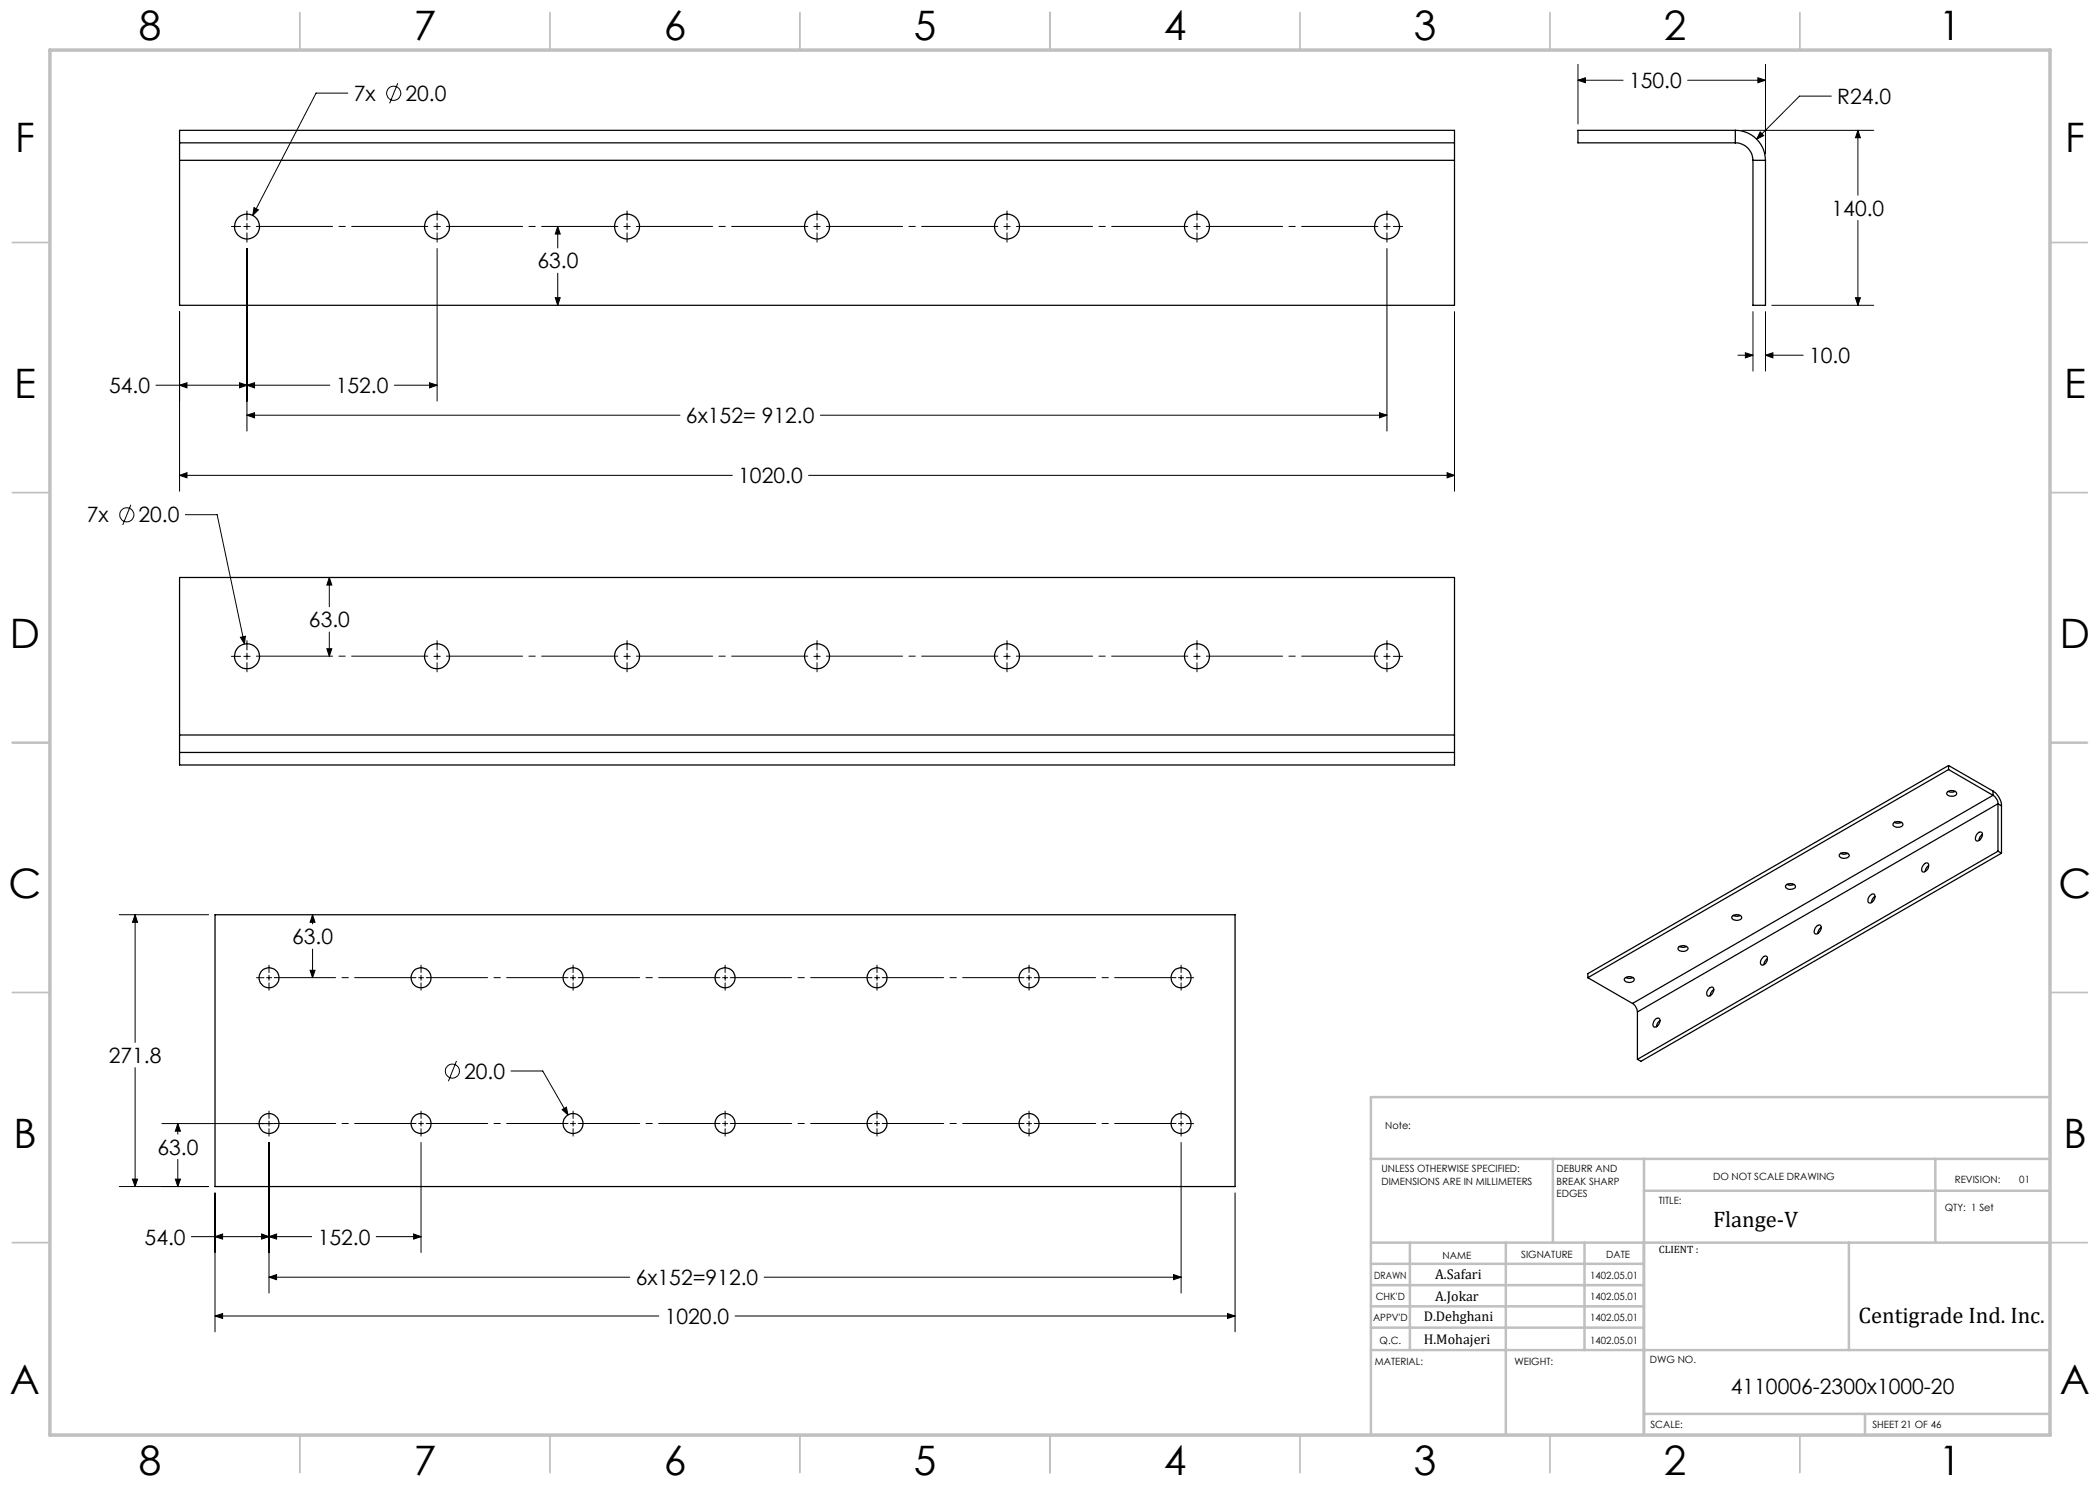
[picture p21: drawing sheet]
<svg xmlns="http://www.w3.org/2000/svg" width="420mm" height="297mm" viewBox="0 0 420 297" stroke-linecap="round" stroke-linejoin="round" font-family="sans-serif">
<defs><g id="words">
<g font-size="8.1">
<text x="27.8" y="8">8</text>
<text x="82.8" y="8">7</text>
<text x="132.8" y="8">6</text>
<text x="182.8" y="8">5</text>
<text x="232.8" y="8">4</text>
<text x="282.8" y="8">3</text>
<text x="332.8" y="8">2</text>
<text x="387.8" y="8">1</text>
<text x="3" y="30.4">F</text>
<text x="413" y="30.4">F</text>
<text x="2.8" y="79.6">E</text>
<text x="412.8" y="79.6">E</text>
<text x="2" y="129.6">D</text>
<text x="412" y="129.6">D</text>
<text x="1.7" y="179.6">C</text>
<text x="411.7" y="179.6">C</text>
<text x="2.7" y="229.6">B</text>
<text x="412.7" y="229.6">B</text>
<text x="2" y="278.9">A</text>
<text x="412" y="278.9">A</text>
<text x="27.8" y="295">8</text>
<text x="82.8" y="295">7</text>
<text x="132.8" y="295">6</text>
<text x="182.8" y="295">5</text>
<text x="232.8" y="295">4</text>
<text x="282.8" y="295">3</text>
<text x="332.8" y="295">2</text>
<text x="387.8" y="295">1</text>
</g>
<g font-size="4.5">
<text x="342.6" y="245.3">Flange-V</text>
<text x="371.7" y="264.6">Centigrade Ind. Inc.</text>
</g>
<g font-size="4.2">
<text x="325.8" y="17.6">150.0</text>
<text x="70.7" y="20.2">7x</text>
<text x="81.1" y="20.2">20.0</text>
<text x="367.5" y="20.8">R24.0</text>
<text x="366.3" y="43.2">140.0</text>
<text x="107.5" y="53.7">63.0</text>
<text x="361.8" y="72.6">10.0</text>
<text x="21.8" y="78.6">54.0</text>
<text x="67.2" y="78.6">152.0</text>
<text x="137.2" y="84.6">6x152= 912.0</text>
<text x="147.7" y="96.6">1020.0</text>
<text x="17.4" y="104.5">7x</text>
<text x="27.7" y="104.5">20.0</text>
<text x="61.8" y="125.5">63.0</text>
<text x="58.4" y="188.9">63.0</text>
<text x="21.7" y="212.6">271.8</text>
<text x="92.8" y="215.8">20.0</text>
<text x="31.5" y="230.9">63.0</text>
<text x="28.9" y="248.9">54.0</text>
<text x="63.5" y="248.9">152.0</text>
<text x="127.1" y="257">6x152=912.0</text>
<text x="133" y="264.8">1020.0</text>
<text x="346.2" y="278.8">4110006-2300x1000-20</text>
</g>
<g font-size="2.8">
<text x="287" y="255.9">A.Safari</text>
<text x="287" y="260.1">A.Jokar</text>
<text x="284.7" y="264.2">D.Dehghani</text>
<text x="284.7" y="268.7">H.Mohajeri</text>
</g>
<text font-size="2.1" x="331.8" y="250.7">CLIENT :</text>
<g font-size="2">
<text x="277" y="225.8">Note:</text>
<text x="276.3" y="234.5">UNLESS OTHERWISE SPECIFIED:</text>
<text x="276.3" y="237">DIMENSIONS ARE IN MILLIMETERS</text>
<text x="311.3" y="234.5">DEBURR AND</text>
<text x="311.3" y="237">BREAK SHARP</text>
<text x="311.3" y="239.5">EDGES</text>
<text x="342.6" y="236">DO NOT SCALE DRAWING</text>
<text x="391" y="236.6">REVISION:</text>
<text x="403.9" y="236.6">01</text>
<text x="331.8" y="240.8">TITLE:</text>
<text x="389" y="242.2">QTY: 1 Set</text>
<text x="288.5" y="251.7">NAME</text>
<text x="304.2" y="251.7">SIGNATURE</text>
<text x="321.2" y="251.7">DATE</text>
<text x="274.8" y="255.9">DRAWN</text>
<text x="318" y="255.9">1402.05.01</text>
<text x="275.1" y="260.1">CHK'D</text>
<text x="318" y="260.1">1402.05.01</text>
<text x="274.6" y="264.2">APPV'D</text>
<text x="275.9" y="268.7">Q.C.</text>
<text x="318" y="264.2">1402.05.01</text>
<text x="318" y="268.7">1402.05.01</text>
<text x="275" y="273">MATERIAL:</text>
<text x="302.9" y="273">WEIGHT:</text>
<text x="330" y="272.5">DWG NO.</text>
<text x="330.1" y="285.6">SCALE:</text>
<text x="374.5" y="285.6">SHEET 21 OF 46</text>
</g>
</g></defs>
<g fill="none" stroke="#000" stroke-width=".2">
<path d="M69.6 18.6h-6.4l-12.6 24.5M79.6 16.6l-1.7 4.1M315.6 16l1.5-.4v.9zM315.6 12.9v11.9M315.6 16h9M337.5 16h15.6M351.6 15.6l1.5 .4-1.5 .5zM353.1 12.9v17.9M366.3 19.2h-6.4l-8.6 8.6M348.3 26.1h26.5M352 26.4l.7 .7-1.4 .7zM371.6 26.1l.5 1.4h-1z"/>
<path d="M371.6 26.1v12.9M46.3 45.3h1.8M48.8 45.3h1.2M49.4 42.2v1.8M49.4 44.7v1.2M49.4 46.6v1.8M49.4 49.7v36.5M50.8 41.5l.9 .5-1.1 1.1zM86.8 45.3h1.3M87.4 42.2v1.8M87.4 44.7v1.2M87.4 46.6v1.8"/>
<path d="M87.4 49.7v30.5M111.1 59.5h.9l-.5 1.6zM111.5 45.3l.5 1.5h-.9zM111.5 45.3v4.3M111.5 54.6v6.5M124.8 45.3h1.2M125.4 42.2v1.8M125.4 44.7v1.2M125.4 46.6v1.8M162.8 45.3h1.2M163.4 42.2v1.8M163.4 44.7v1.2"/>
<path d="M163.4 46.6v1.8M200.8 45.3h1.2M201.4 42.2v1.8M201.4 44.7v1.2M201.4 46.6v1.8M238.8 45.3h1.2M239.4 42.2v1.8M239.4 44.7v1.2M239.4 46.6v1.8M276.8 45.3h1.2M277.4 42.2v1.8M277.4 44.7v1.2"/>
<path d="M277.4 46.6v1.8M277.4 49.7v36.5M278.7 45.3h1.8M371.1 59.5h1l-.5 1.6zM371.6 44.1v17M31.2 77h34.8M35.9 77l1.5-.5v1.1zM35.9 62.3v35.9M47.9 76.5l1.5 .5-1.5 .6zM49.4 77l1.5-.5v1.1zM78.9 77h8.5M85.9 76.5l1.5 .5-1.5 .6z"/>
<path d="M290.9 62.3v35.9M347.6 71h3M349.1 70.6l1.5 .4-1.5 .6zM350.6 62.3v11.9M353.1 71l1.5-.4v1zM353.1 62.3v11.9M353.1 71h7.5M354.4 61.1h20.4M35.9 95.1l1.5-.6v1.1zM35.9 95.1h110.6M49.4 83l1.5-.5v1.1zM49.4 83h86.6"/>
<path d="M161.7 95.1h129.2M164.1 83h113.3M275.9 82.5l1.5 .5-1.5 .6zM289.4 94.5l1.5 .6-1.5 .5zM26.2 101l-1.6 4M37.1 102.9h6.3l5.5 25.9M65.9 115.5l.5 1.5h-1zM65.9 115.5v5.9M46.3 131.3h1.8M48.1 127.5l1-.3-.2 1.6zM48.8 131.3h1.2M49.4 128.1v1.9"/>
<path d="M49.4 130.6v1.3M49.4 132.5v1.9M65.4 129.7h1l-.5 1.6zM65.9 126.4v4.9M86.8 131.3h1.3M87.4 128.1v1.9M87.4 130.6v1.3M87.4 132.5v1.9M124.8 131.3h1.2M125.4 128.1v1.9M125.4 130.6v1.3M125.4 132.5v1.9"/>
<path d="M162.8 131.3h1.2M163.4 128.1v1.9M163.4 130.6v1.3M163.4 132.5v1.9M200.8 131.3h1.2M201.4 128.1v1.9M201.4 130.6v1.3M201.4 132.5v1.9M238.8 131.3h1.2M239.4 128.1v1.9M239.4 130.6v1.3M239.4 132.5v1.9"/>
<path d="M276.8 131.3h1.2M277.4 128.1v1.9M277.4 130.6v1.3M277.4 132.5v1.9M278.7 131.3h1.8M23.8 182.9h17.9M27 182.9l.5 1.6h-1zM27 182.9v25.6M51.3 195.5h1.5M53.3 195.5h1M53.8 193v1.5M53.8 195v1.1"/>
<path d="M53.8 196.6v1.4M62 194.1h1l-.5 1.4zM62.5 182.9l.5 1.6h-1zM62.5 182.9v1.9M62.5 189.8v5.7M83.7 195.5h1M84.2 193v1.5M84.2 195v1.1M84.2 196.6v1.4M114.1 195.5h1M114.6 193v1.5M114.6 195v1.1"/>
<path d="M114.6 196.6v1.4M144.5 195.5h1M145 193v1.5M145 195v1.1M145 196.6v1.4M174.9 195.5h1M175.4 193v1.5M175.4 195v1.1M175.4 196.6v1.4M205.3 195.5h1M205.8 193v1.5M205.8 195v1.1"/>
<path d="M205.8 196.6v1.4M235.7 195.5h1M236.2 193v1.5M236.2 195v1.1M236.2 196.6v1.4M237.2 195.5h1.5M27 213.5v23.8M91.3 212.2l-1.6 4M102.2 214.2h6.3l5.1 8.8M23.8 237.3h17.9M26.5 235.8h1l-.5 1.5zM32.4 224.7h22.6"/>
<path d="M35.1 235.8h1l-.5 1.5zM35.6 224.7l.5 1.5h-1zM35.6 224.7v2.1M35.6 231.9v5.4M43 238.6v27.8M53.8 222.2v1.5M53.8 224.2v1M53.8 225.7v1.5M53.8 228.5v30.1M83.7 224.7h1M84.2 222.2v1.5M84.2 224.2v1"/>
<path d="M84.2 225.7v1.5M84.2 228.5v22M112.4 221.9l.9-.5 .3 1.6zM114.1 224.7h1M114.6 222.2v1.5M114.6 224.2v1M114.6 225.7v1.5M144.5 224.7h1M145 222.2v1.5M145 224.2v1M145 225.7v1.5M174.9 224.7h1"/>
<path d="M175.4 222.2v1.5M175.4 224.2v1M175.4 225.7v1.5M205.3 224.7h1M205.8 222.2v1.5M205.8 224.2v1M205.8 225.7v1.5M235.7 224.7h1M236.2 222.2v1.5M236.2 224.2v1M236.2 225.7v1.5M236.2 228.5v30.1"/>
<path d="M237.2 224.7h1.5M247 238.6v27.8M38.3 247.3h24M43 247.3l1.5-.5v1zM52.3 246.8l1.5 .5-1.5 .5zM53.8 247.3l1.5-.5v1zM53.8 255.4l1.5-.5v1zM53.8 255.4h72.1M75.2 247.3h9M82.7 246.8l1.5 .5-1.5 .5zM152.8 255.4h83.4M234.7 254.9l1.5 .5-1.5 .5z"/>
<path d="M43 263.2l1.5-.5v1zM43 263.2h88.8M147 263.2h100M245.5 262.7l1.5 .5-1.5 .5z"/>
<circle cx="78.7" cy="18.6" r="1.42"/>
<circle cx="25.4" cy="103" r="1.42"/>
<circle cx="90.5" cy="214.2" r="1.41"/>
</g>
<path d="M86.2 45.3h-35.5M124.2 45.3h-35.5M162.2 45.3h-35.5M200.2 45.3h-35.5M238.2 45.3h-35.5M276.2 45.3h-35.5M50.7 131.2h35.5M88.7 131.2h35.5M126.7 131.2h35.5M164.7 131.2h35.5M202.7 131.2h35.5M240.7 131.2h35.5" fill="none" stroke="#000" stroke-width=".2" stroke-dasharray="15.2 1.3 1.3 1.3" stroke-dashoffset="-.6"/>
<path d="M83.2 195.5h-28.4M113.6 195.5h-28.4M144 195.5h-28.4M174.4 195.5h-28.4M204.8 195.5h-28.4M235.2 195.5h-28.4M83.2 224.7h-28.4M113.6 224.7h-28.4M144 224.7h-28.4M174.4 224.7h-28.4M204.8 224.7h-28.4M235.2 224.7h-28.4" fill="none" stroke="#000" stroke-width=".2" stroke-dasharray="15.2 1.3 1.3 1.3" stroke-dashoffset="3"/>
<g fill="none" stroke="#c0c0c0" stroke-width=".35">
<path d="M60 2.5v7.5M110 2.5v7.5M160 2.5v7.5M210 2.5v7.5M260 2.5v7.5M310 2.5v7.5M360 2.5v7.5M2.5 48.5h7.5M410 48.5h7.5M2.5 98.5h7.5M410 98.5h7.5M2.5 148.5h7.5"/>
<path d="M410 148.5h7.5M2.5 198.5h7.5M410 198.5h7.5M2.5 248.5h7.5M410 248.5h7.5M60 287v7.5M110 287v7.5M160 287v7.5M210 287v7.5M260 287v7.5M310 287v7.5M360 287v7.5"/>
</g>
<g fill="none" stroke="#c0c0c0" stroke-width=".5">
<path d="M410 219.4h-135.8v67.4M274.2 231.8h135.8M310.6 231.8v16.7M328.8 231.8v55.2M328.8 238.2h81.2M387.1 231.8v16.7M274.2 248.5h135.8M274.2 257h54.6M274.2 252.8h54.6M282 248.5v21.5M301.2 248.5v38.3M316.9 248.5v21.5"/>
<path d="M369.8 248.5v21.5M274.2 265.5h54.6M274.2 261.3h54.6M274.2 270h135.8M328.8 282.8h81.2M373 282.8v4.2"/>
</g>
<path d="M10 10h400v277h-400z" fill="none" stroke="#c0c0c0" stroke-width=".7"/>
<path d="M50.8 41.5l-.2 1.6 1.1-1.1zM35.9 95.1l1.5-.6v1.1zM289.4 94.5l1.5 .6-1.5 .5zM35.9 77l1.5-.5v1.1zM47.9 76.5l1.5 .5-1.5 .6zM49.4 77l1.5-.5v1.1zM85.9 76.5l1.5 .5-1.5 .6zM49.4 83l1.5-.5v1.1zM275.9 82.5l1.5 .5-1.5 .6zM111.1 59.5h.9l-.5 1.6zM111.5 45.3l.5 1.5h-.9zM371.6 26.1l.5 1.4h-1zM371.1 59.5h1l-.5 1.6zM352 26.4l-.7 1.4 1.4-.7zM353.1 71l1.5-.4v1zM349.1 70.6l1.5 .4-1.5 .6zM351.6 15.6l1.5 .4-1.5 .5zM315.6 16l1.5-.4v.9zM65.4 129.7h1l-.5 1.6zM65.9 115.5l.5 1.5h-1zM48.1 127.5l.8 1.3 .2-1.6zM43 263.2l1.5-.5v1zM245.5 262.7l1.5 .5-1.5 .5zM26.5 235.8h1l-.5 1.5zM27 182.9l.5 1.6h-1zM35.1 235.8h1l-.5 1.5zM35.6 224.7l.5 1.5h-1zM52.3 246.8l1.5 .5-1.5 .5zM43 247.3l1.5-.5v1zM82.7 246.8l1.5 .5-1.5 .5zM53.8 247.3l1.5-.5v1zM53.8 255.4l1.5-.5v1zM234.7 254.9l1.5 .5-1.5 .5zM112.4 221.9l1.2 1.1-.3-1.6zM62 194.1h1l-.5 1.4zM62.5 182.9l.5 1.6h-1z" fill="#000"/>
<g fill="none" stroke="#000" stroke-width=".25">
<path d="M35.9 28.6v3.5M35.9 28.6v-2.5h255v2.5M35.9 32.1v29h255v-29M35.9 28.6h255M35.9 32.1h255M290.9 28.6v3.5M347.1 28.6a3.5 3.5 0 0 1 3.5 3.5M347.1 26.1a6 6 0 0 1 6 6M347.1 26.1h-31.5v2.5h31.5M347.1 26.1v2.5M350.6 32.1h2.5M350.6 32.1v29h2.5v-29"/>
<path d="M35.9 147v3.5M35.9 147v-31.5h255v31.5M35.9 150.5v2.5h255v-2.5M35.9 150.5h255M35.9 147h255M290.9 147v3.5M389.5 158.4a1.17 1.17 0 0 1 1.8 .3 1.22 1.22 0 0 1-2 0zM389.6 158.3l.5 .1 1-.1M389.7 153.9l-72.1 41.6M389.7 153.9l8.9 5.2M389.7 153.1v.8M389.7 153.1l8.9 5.1"/>
<path d="M389.7 153.1l-72.1 41.6v.8M398.6 158.2a3.7 3.7 0 0 1 1.7 3M398.6 159.1a2.19 2.19 0 0 1 1 1.7M398.6 159.1l-72.1 41.6M398.6 158.2v.9M357.2 177.1l.1-.1a1.12 1.12 0 0 1 1.8 .4 1.2 1.2 0 0 1-2-.1zM357.4 176.9a1.49 1.49 0 0 0 1.4 0M367.9 170.8a1.23 1.23 0 0 1 2 .4 1.21 1.21 0 0 1-2.1-.1zM368.1 170.7a1.49 1.49 0 0 0 1.4 0M374 179.1a.57 .57 0 0 1 .9-.2 .57 .57 0 0 1 0 .9 .89 .89 0 0 1-1.2 .7 1.25 1.25 0 0 1 .3-1.4zM375 179.3a1.47 1.47 0 0 0-.7 1.2M378.7 164.7a1.23 1.23 0 0 1 1.9 .1 1.12 1.12 0 0 1-2 .1z"/>
<path d="M378.9 164.5l.4 .1 1-.1M384.8 172.9a.53 .53 0 0 1 .7-.3 .53 .53 0 0 1 .2 .8 .93 .93 0 0 1-1.3 .9 1.25 1.25 0 0 1 .4-1.4zM385.7 173.1l-.5 .7-.2 .5M395.5 166.7a.55 .55 0 0 1 .9-.2 .55 .55 0 0 1 0 .9 .87 .87 0 0 1-1.2 .7 1.25 1.25 0 0 1 .3-1.4zM396.5 166.9a1.47 1.47 0 0 0-.7 1.2M399.6 170.2l.7 .4M399.6 160.8v9.4M399.6 160.8l.7 .4M399.6 170.2l-72.1 41.7M399.6 160.8l-72.1 41.6M400.3 161.2v9.4M400.3 170.6l-72.1 41.7-.7-.4"/>
<path d="M43 182.9h204v54.4h-204zM317.6 195.5l8.9 5.2M325 195.6a1.17 1.17 0 0 1 1.8 .4 1.18 1.18 0 0 1-2-.1zM325.2 195.5a1.49 1.49 0 0 0 1.4 0M335.7 189.5l.2-.2a1.18 1.18 0 0 1 1.7 .5 1.17 1.17 0 0 1-2-.1zM335.9 189.3a1.49 1.49 0 0 0 1.4 0M341.8 197.7a.56 .56 0 0 1 .8-.2 .56 .56 0 0 1 .1 .9 .84 .84 0 0 1-1.3 .7 1.2 1.2 0 0 1 .4-1.4zM342.8 197.9a1.6 1.6 0 0 0-.7 1.2M346.4 183.3l.1-.1a1.1 1.1 0 0 1 1.8 .4 1.16 1.16 0 0 1-1.9-.1zM346.6 183.1a1.49 1.49 0 0 0 1.5 0M352.5 191.5a.52 .52 0 0 1 .8-.3 .52 .52 0 0 1 .1 .8 .89 .89 0 0 1-1.2 .9 1.2 1.2 0 0 1 .3-1.4zM353.5 191.7l-.6 .7-.1 .5"/>
<path d="M363.4 185.2a.55 .55 0 0 1 .8 0 .55 .55 0 0 1-.1 .8 .87 .87 0 0 1-1.2 .7 1.37 1.37 0 0 1 .5-1.5zM364.2 185.5a1.6 1.6 0 0 0-.7 1.2M326.5 200.7a2.19 2.19 0 0 1 1 1.7M327.5 202.4v9.5M330.9 204a.56 .56 0 0 1 .6-.4 .56 .56 0 0 1 .5 .5v.1a.99 .99 0 0 1-1.3 1.1 1.25 1.25 0 0 1 .2-1.3zM332 204.1a1.46 1.46 0 0 0-.7 1.2"/>
<circle cx="49.4" cy="45.3" r="2.5"/>
<circle cx="87.4" cy="45.3" r="2.5"/>
<circle cx="125.4" cy="45.3" r="2.5"/>
<circle cx="163.4" cy="45.3" r="2.49"/>
<circle cx="201.4" cy="45.3" r="2.49"/>
<circle cx="239.4" cy="45.3" r="2.5"/>
<circle cx="277.4" cy="45.3" r="2.5"/>
<circle cx="49.4" cy="131.3" r="2.5"/>
<circle cx="87.4" cy="131.3" r="2.5"/>
<circle cx="125.4" cy="131.3" r="2.5"/>
<circle cx="163.4" cy="131.2" r="2.49"/>
<circle cx="201.4" cy="131.2" r="2.49"/>
<circle cx="239.4" cy="131.3" r="2.5"/>
<circle cx="277.4" cy="131.3" r="2.5"/>
<circle cx="53.8" cy="195.5" r="2.01"/>
<circle cx="84.2" cy="195.5" r="2.01"/>
<circle cx="114.6" cy="195.5" r="2.01"/>
<circle cx="145" cy="195.5" r="2.02"/>
<circle cx="175.4" cy="195.5" r="2.01"/>
<circle cx="205.8" cy="195.5" r="2.01"/>
<circle cx="236.2" cy="195.5" r="2.01"/>
<circle cx="53.8" cy="224.7" r="2"/>
<circle cx="84.2" cy="224.7" r="2"/>
<circle cx="114.6" cy="224.7" r="2"/>
<circle cx="145" cy="224.7" r="2.01"/>
<circle cx="175.4" cy="224.7" r="2"/>
<circle cx="205.8" cy="224.7" r="2"/>
<circle cx="236.2" cy="224.7" r="2"/>
</g>
<use href="#words"/>
</svg>
